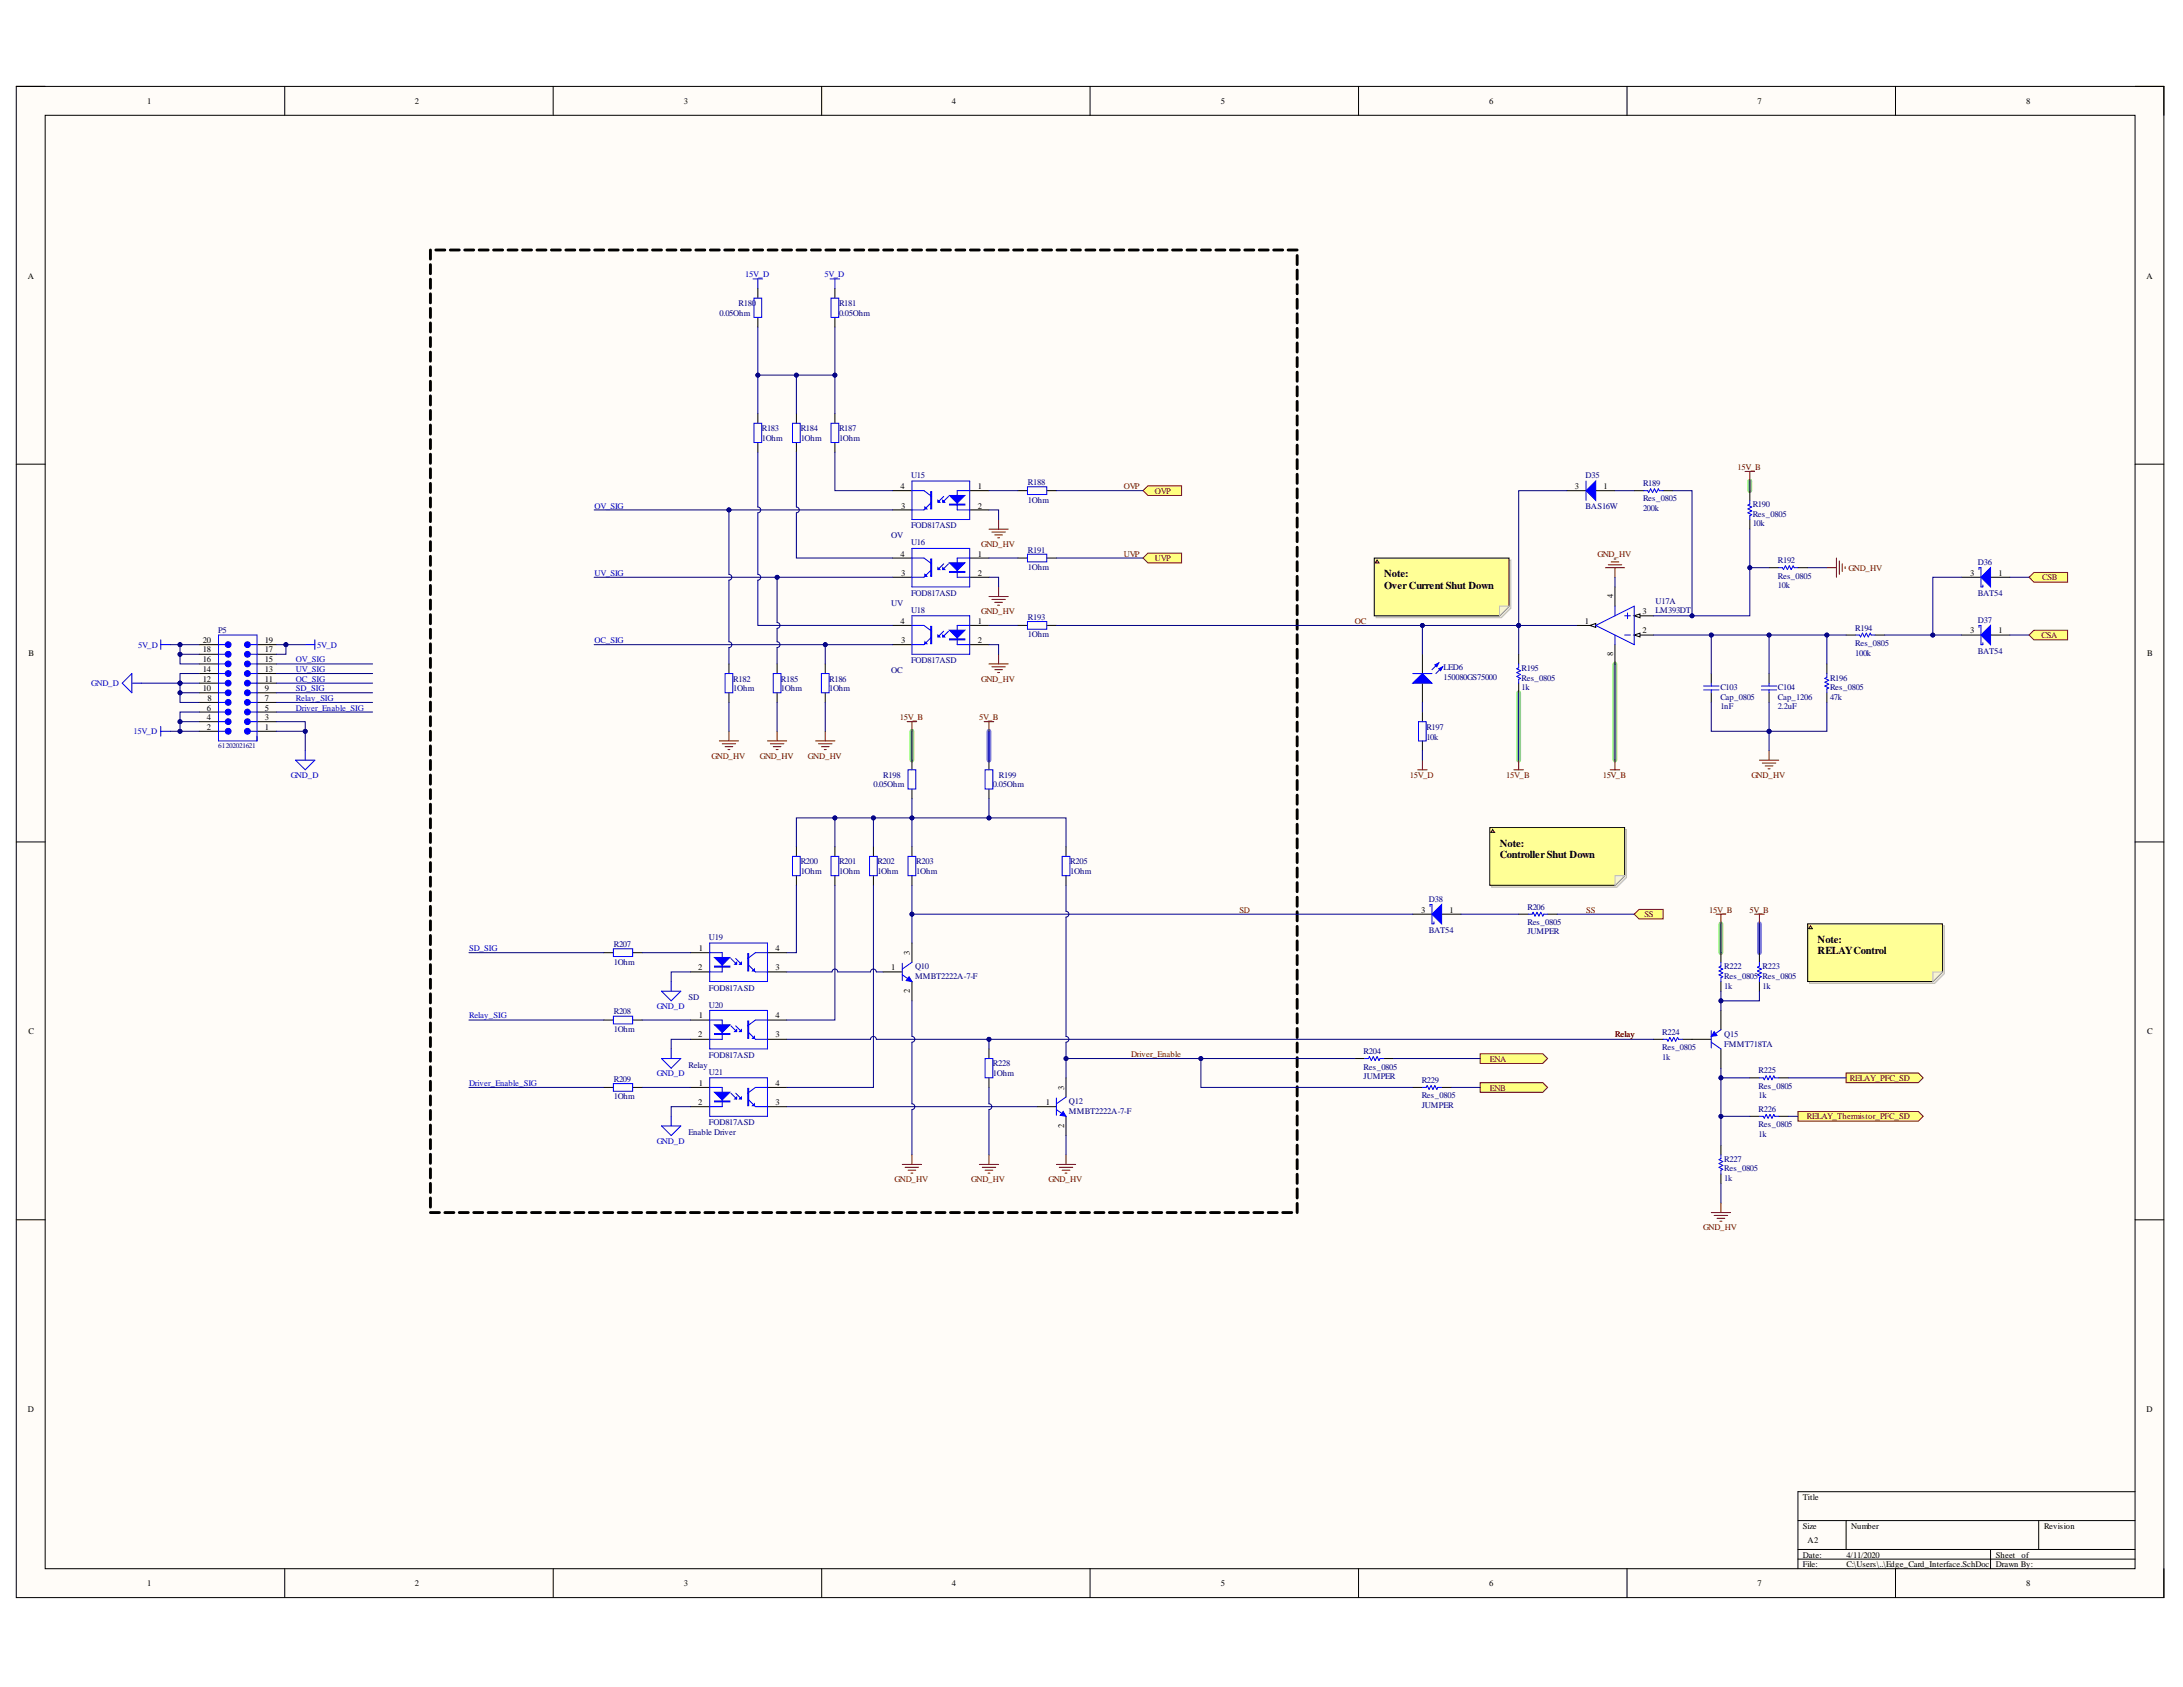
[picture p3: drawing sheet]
<svg xmlns="http://www.w3.org/2000/svg" width="279mm" height="216mm" viewBox="0 0 279 216" stroke-linecap="round" stroke-linejoin="round" font-family="sans-serif">
<defs><g id="words">
<g font-size="1.4">
<text x="177.1" y="73.9">Note:</text>
<text x="177.1" y="75.4">OverCurrent Shut Down</text>
<text x="191.9" y="108.3">Note:</text>
<text x="191.9" y="109.9">ControllerShut Down</text>
<text x="232.6" y="120.7">Note:</text>
<text x="232.6" y="122.1">RELAYControl</text>
</g>
<g font-size="1.1">
<text x="18.9" y="13.3">1</text>
<text x="53.1" y="13.3">2</text>
<text x="87.5" y="13.3">3</text>
<text x="121.8" y="13.3">4</text>
<text x="156.3" y="13.3">5</text>
<text x="190.6" y="13.3">6</text>
<text x="224.9" y="13.3">7</text>
<text x="259.3" y="13.3">8</text>
<text x="3.6" y="35.7">A</text>
<text x="274.7" y="35.7">A</text>
<text x="115.3" y="62.5">4</text>
<text x="115.3" y="65.1">3</text>
<text x="125.1" y="62.5">1</text>
<text x="125.1" y="65.1">2</text>
<text x="201.6" y="62.5">3</text>
<text x="205.2" y="62.5">1</text>
<text x="115.3" y="71.2">4</text>
<text x="125.1" y="71.2">1</text>
<text x="115.3" y="73.7">3</text>
<text x="125.1" y="73.7">2</text>
<text x="206.5" y="76.6" transform="rotate(-90 206.5 76.6)">4</text>
<text x="252.1" y="73.7">3</text>
<text x="255.8" y="73.7">1</text>
<text x="26" y="83.5">18</text>
<text x="26" y="82.3">20</text>
<text x="33.9" y="83.5">17</text>
<text x="33.9" y="82.3">19</text>
<text x="115.3" y="79.9">4</text>
<text x="115.3" y="82.3">3</text>
<text x="125.1" y="79.9">1</text>
<text x="125.1" y="82.3">2</text>
<text x="202.9" y="79.9">1</text>
<text x="210.2" y="81.1">2</text>
<text x="210.2" y="78.6">3</text>
<text x="252.1" y="81.1">3</text>
<text x="255.8" y="81.1">1</text>
<text x="3.6" y="84">B</text>
<text x="26" y="88.5">10</text>
<text x="26" y="87.2">12</text>
<text x="26" y="86">14</text>
<text x="26" y="84.8">16</text>
<text x="26.6" y="89.7">8</text>
<text x="33.9" y="89.7">7</text>
<text x="33.9" y="88.5">9</text>
<text x="33.9" y="87.2">11</text>
<text x="33.9" y="86">13</text>
<text x="33.9" y="84.8">15</text>
<text x="206.5" y="84" transform="rotate(-90 206.5 84)">8</text>
<text x="274.8" y="84">B</text>
<text x="26.5" y="92.1">4</text>
<text x="26.5" y="93.4">2</text>
<text x="26.5" y="90.9">6</text>
<text x="33.9" y="92.1">3</text>
<text x="33.9" y="93.4">1</text>
<text x="33.9" y="90.9">5</text>
<text x="181.9" y="116.8">3</text>
<text x="185.5" y="116.8">1</text>
<text x="89.4" y="124.1">2</text>
<text x="89.5" y="121.7">1</text>
<text x="99.3" y="121.7">4</text>
<text x="99.3" y="124.1">3</text>
<text x="114.1" y="124.1">1</text>
<text x="116.4" y="122.2" transform="rotate(-90 116.4 122.2)">3</text>
<text x="89.5" y="130.3">1</text>
<text x="99.3" y="130.3">4</text>
<text x="116.4" y="127.1" transform="rotate(-90 116.4 127.1)">2</text>
<text x="3.6" y="132.3">C</text>
<text x="89.4" y="132.8">2</text>
<text x="99.3" y="132.8">3</text>
<text x="274.8" y="132.3">C</text>
<text x="89.4" y="141.4">2</text>
<text x="89.5" y="138.9">1</text>
<text x="99.3" y="138.9">4</text>
<text x="99.3" y="141.4">3</text>
<text x="133.9" y="141.4">1</text>
<text x="136.2" y="139.4" transform="rotate(-90 136.2 139.4)">3</text>
<text x="136.2" y="144.3" transform="rotate(-90 136.2 144.3)">2</text>
<text x="3.6" y="180.7">D</text>
<text x="274.7" y="180.7">D</text>
<text x="230.8" y="191.9">Title</text>
<text x="230.8" y="195.6">Size</text>
<text x="231.3" y="197.5">A2</text>
<text x="236.9" y="195.6">Number</text>
<text x="261.6" y="195.6">Revision</text>
<text x="18.9" y="203">1</text>
<text x="53.1" y="203">2</text>
<text x="87.5" y="203">3</text>
<text x="121.8" y="203">4</text>
<text x="156.3" y="203">5</text>
<text x="190.6" y="203">6</text>
<text x="224.9" y="203">7</text>
<text x="230.8" y="199.4">Date:</text>
<text x="230.8" y="200.5">File:</text>
<text x="236.3" y="199.4">4/11/2020</text>
<text x="236.3" y="200.5">C:\Users\..\Edge_Card_Interface.SchDoc</text>
<text x="255.4" y="199.4">Sheet</text>
<text x="255.4" y="200.5">Drawn By:</text>
<text x="258.7" y="199.4">of</text>
<text x="259.3" y="203">8</text>
</g>
<g font-size="1.1" fill="#00f">
<text x="95.4" y="35.5">15V_D</text>
<text x="105.5" y="35.5">5V_D</text>
<text x="76.1" y="65.1">OV_SIG</text>
<text x="76.1" y="73.7">UV_SIG</text>
<text x="17.7" y="82.9">5V_D</text>
<text x="40.6" y="82.9">5V_D</text>
<text x="76.1" y="82.3">OC_SIG</text>
<text x="11.7" y="87.8">GND_D</text>
<text x="37.9" y="84.8">OV_SIG</text>
<text x="37.9" y="86">UV_SIG</text>
<text x="37.9" y="87.2">OC_SIG</text>
<text x="37.9" y="88.5">SD_SIG</text>
<text x="37.9" y="89.7">Relay_SIG</text>
<text x="17.1" y="94">15V_D</text>
<text x="37.9" y="90.9">Driver_Enable_SIG</text>
<text x="37.2" y="99.6">GND_D</text>
<text x="60" y="121.7">SD_SIG</text>
<text x="60" y="130.3">Relay_SIG</text>
<text x="84" y="129.1">GND_D</text>
<text x="84" y="137.8">GND_D</text>
<text x="60" y="138.9">Driver_Enable_SIG</text>
<text x="84" y="146.4">GND_D</text>
</g>
<g font-size="1.1" fill="#000080">
<text x="92.1" y="40.4">0.05Ohm</text>
<text x="94.5" y="39.2">R180</text>
<text x="107.4" y="39.2">R181</text>
<text x="107.4" y="40.4">0.05Ohm</text>
<text x="97.5" y="55.2">R183</text>
<text x="97.5" y="56.5">1Ohm</text>
<text x="102.5" y="55.2">R184</text>
<text x="102.5" y="56.5">1Ohm</text>
<text x="107.4" y="55.2">R187</text>
<text x="107.4" y="56.5">1Ohm</text>
<text x="116.6" y="61.2">U15</text>
<text x="131.6" y="62.1">R188</text>
<text x="131.6" y="64.3">1Ohm</text>
<text x="202.9" y="61.2">D35</text>
<text x="202.9" y="65.2">BAS16W</text>
<text x="210.3" y="65.4">200k</text>
<text x="210.3" y="62.2">R189</text>
<text x="210.3" y="64.1">Res_0805</text>
<text x="224.3" y="64.9">R190</text>
<text x="114.1" y="68.9">OV</text>
<text x="116.6" y="69.8">U16</text>
<text x="116.6" y="67.6">FOD817ASD</text>
<text x="131.6" y="70.7">R191</text>
<text x="224.3" y="67.4">10k</text>
<text x="224.3" y="66.2">Res_0805</text>
<text x="114.1" y="77.5">UV</text>
<text x="116.6" y="76.2">FOD817ASD</text>
<text x="131.6" y="72.9">1Ohm</text>
<text x="211.9" y="77.2">U17A</text>
<text x="227.5" y="75.3">10k</text>
<text x="227.5" y="72.1">R192</text>
<text x="227.5" y="74">Res_0805</text>
<text x="253.2" y="72.3">D36</text>
<text x="253.2" y="76.2">BAT54</text>
<text x="27.9" y="81">P5</text>
<text x="116.6" y="78.5">U18</text>
<text x="131.6" y="79.4">R193</text>
<text x="131.6" y="81.6">1Ohm</text>
<text x="211.9" y="78.5">LM393DT</text>
<text x="237.4" y="83.9">100k</text>
<text x="237.4" y="80.7">R194</text>
<text x="237.4" y="82.7">Res_0805</text>
<text x="253.2" y="79.7">D37</text>
<text x="253.2" y="83.7">BAT54</text>
<text x="93.9" y="87.2">R182</text>
<text x="93.9" y="88.5">1Ohm</text>
<text x="99.9" y="87.2">R185</text>
<text x="99.9" y="88.5">1Ohm</text>
<text x="106.1" y="87.2">R186</text>
<text x="106.1" y="88.5">1Ohm</text>
<text x="114.1" y="86.1">OC</text>
<text x="116.6" y="84.9">FOD817ASD</text>
<text x="184.8" y="85.8">LED6</text>
<text x="184.8" y="87">150080GS75000</text>
<text x="194.7" y="88.3">1k</text>
<text x="194.7" y="85.9">R195</text>
<text x="194.7" y="87.1">Res_0805</text>
<text x="220.2" y="88.3">C103</text>
<text x="220.2" y="89.6">Cap_0805</text>
<text x="227.5" y="88.3">C104</text>
<text x="227.5" y="89.6">Cap_1206</text>
<text x="234.2" y="89.6">47k</text>
<text x="234.2" y="87.1">R196</text>
<text x="234.2" y="88.3">Res_0805</text>
<text x="182.6" y="93.4">R197</text>
<text x="182.6" y="94.7">10k</text>
<text x="220.2" y="90.8">1nF</text>
<text x="227.5" y="90.8">2.2uF</text>
<text x="111.8" y="100.7">0.05Ohm</text>
<text x="113.1" y="99.6">R198</text>
<text x="127.1" y="100.7">0.05Ohm</text>
<text x="127.8" y="99.6">R199</text>
<text x="102.5" y="110.6">R200</text>
<text x="102.5" y="111.9">1Ohm</text>
<text x="107.4" y="110.6">R201</text>
<text x="107.4" y="111.9">1Ohm</text>
<text x="112.3" y="110.6">R202</text>
<text x="112.3" y="111.9">1Ohm</text>
<text x="117.3" y="110.6">R203</text>
<text x="117.3" y="111.9">1Ohm</text>
<text x="137" y="110.6">R205</text>
<text x="137" y="111.9">1Ohm</text>
<text x="182.9" y="115.4">D38</text>
<text x="182.9" y="119.4">BAT54</text>
<text x="195.5" y="119.6">JUMPER</text>
<text x="195.5" y="116.5">R206</text>
<text x="195.5" y="118.4">Res_0805</text>
<text x="78.6" y="121.2">R207</text>
<text x="78.6" y="123.5">1Ohm</text>
<text x="90.7" y="120.3">U19</text>
<text x="117.1" y="124.1">Q10</text>
<text x="117.1" y="125.2">MMBT2222A-7-F</text>
<text x="220.7" y="124.1">R222</text>
<text x="220.7" y="125.2">Res_0805 Res_0805</text>
<text x="225.6" y="124.1">R223</text>
<text x="78.6" y="129.8">R208</text>
<text x="88.1" y="128">SD</text>
<text x="90.7" y="126.8">FOD817ASD</text>
<text x="90.7" y="129">U20</text>
<text x="220.7" y="126.5">1k</text>
<text x="225.6" y="126.5">1k</text>
<text x="78.6" y="132.1">1Ohm</text>
<text x="88.1" y="136.7">Relay</text>
<text x="90.7" y="135.4">FOD817ASD</text>
<text x="90.7" y="137.6">U21</text>
<text x="127.1" y="136.5">R228</text>
<text x="127.1" y="137.8">1Ohm</text>
<text x="174.5" y="134.9">R204</text>
<text x="174.5" y="136.9">Res_0805</text>
<text x="212.7" y="135.6">1k</text>
<text x="212.7" y="132.4">R224</text>
<text x="212.7" y="134.4">Res_0805</text>
<text x="220.7" y="132.7">Q15</text>
<text x="220.7" y="134">FMMT718TA</text>
<text x="225.1" y="137.3">R225</text>
<text x="78.6" y="138.4">R209</text>
<text x="78.6" y="140.7">1Ohm</text>
<text x="136.8" y="141.3">Q12</text>
<text x="136.8" y="142.6">MMBT2222A-7-F</text>
<text x="174.5" y="138.1">JUMPER</text>
<text x="182" y="141.8">JUMPER</text>
<text x="182" y="138.6">R229</text>
<text x="182" y="140.5">Res_0805</text>
<text x="225.1" y="140.5">1k</text>
<text x="225.1" y="139.4">Res_0805</text>
<text x="225.1" y="142.3">R226</text>
<text x="88.1" y="145.3">Enable Driver</text>
<text x="90.7" y="144">FOD817ASD</text>
<text x="220.7" y="148.7">R227</text>
<text x="220.7" y="149.9">Res_0805</text>
<text x="225.1" y="145.5">1k</text>
<text x="225.1" y="144.3">Res_0805</text>
<text x="220.7" y="151.2">1k</text>
</g>
<g font-size="1.1" fill="#800000">
<text x="143.8" y="62.5">OVP</text>
<text x="147.8" y="63.2">OVP</text>
<text x="222.4" y="60.1">15V_B</text>
<text x="125.6" y="70">GND_HV</text>
<text x="143.8" y="71.2">UVP</text>
<text x="147.8" y="71.8">UVP</text>
<text x="204.5" y="71.2">GND_HV</text>
<text x="236.6" y="73">GND_HV</text>
<text x="261.4" y="74.3">CSB</text>
<text x="125.6" y="78.6">GND_HV</text>
<text x="173.4" y="79.9">OC</text>
<text x="261.3" y="81.6">CSA</text>
<text x="125.6" y="87.2">GND_HV</text>
<text x="115.2" y="92.1">15V_B</text>
<text x="125.3" y="92.1">5V_B</text>
<text x="91.1" y="97.1">GND_HV</text>
<text x="97.2" y="97.1">GND_HV</text>
<text x="103.4" y="97.1">GND_HV</text>
<text x="180.4" y="99.6">15V_D</text>
<text x="192.8" y="99.6">15V_B</text>
<text x="205.1" y="99.6">15V_B</text>
<text x="224.2" y="99.6">GND_HV</text>
<text x="158.6" y="116.8">SD</text>
<text x="203" y="116.8">SS</text>
<text x="210.5" y="117.4">SS</text>
<text x="218.7" y="116.8">15V_B</text>
<text x="223.9" y="116.8">5V_B</text>
<text x="144.8" y="135.3">Driver_Enable</text>
<text x="190.7" y="135.9">ENA</text>
<text x="206.7" y="132.8">Relay</text>
<text x="190.7" y="139.6">ENB</text>
<text x="231.3" y="143.2">RELAY_Thermistor_PFC_SD</text>
<text x="236.8" y="138.3">RELAY_PFC_SD</text>
<text x="114.5" y="151.3">GND_HV</text>
<text x="124.3" y="151.3">GND_HV</text>
<text x="134.2" y="151.3">GND_HV</text>
<text x="218" y="157.4">GND_HV</text>
</g>
<text font-size=".9" fill="#000080" x="27.9" y="95.8">61202021621</text>
</g></defs>
<path d="M2.1 11.1h274.9v193.4h-274.9z" fill-rule="evenodd" fill="#fffcf8"/>
<path d="M2.1 11.1h274.9v193.4h-274.9z" fill="none" stroke="#000" stroke-width=".13"/>
<path d="M5.8 14.8h267.5v186h-267.5z" fill-rule="evenodd" fill="#fffcf8"/>
<g fill="none" stroke="#000" stroke-width=".13">
<path d="M2.1 11.1h3.7M5.8 14.8h267.5v186h-267.5zM36.4 11.1v3.7M70.8 11.1v3.7M105.2 11.1v3.7M139.5 11.1v3.7M173.9 11.1v3.7M208.2 11.1v3.7M242.6 11.1v3.7M273.3 11.1h3.7v3.7M2.1 59.4h3.7M273.3 59.4h3.7"/>
<path d="M32.9 92.4h2.5M32.9 93.6h2.5M2.1 107.8h3.7M273.3 107.8h3.7M2.1 156.1h3.7M273.3 156.1h3.7M230.1 194.6h43.2M230.1 198.3h43.2M230.1 199.5h43.2M236.3 194.6v3.7M254.8 198.3v2.5M260.9 194.6v3.7"/>
<path d="M273.3 190.9h-43.2v9.9M36.4 200.8v3.7M70.8 200.8v3.7M105.2 200.8v3.7M139.5 200.8v3.7M173.9 200.8v3.7M208.2 200.8v3.7M242.6 200.8v3.7M277 200.8v3.7"/>
</g>
<path d="M116.7 93.6v3.7" fill="none" stroke="#6eff6e" stroke-width=".62"/>
<path d="M126.6 93.6v3.7" fill="none" stroke="#6e6eff" stroke-width=".62"/>
<path d="M224 61.6v1.2M194.4 88.7v8.6M206.7 85v12.3M220.3 118.2v3.7" fill="none" stroke="#6eff6e" stroke-width=".61"/>
<path d="M225.2 118.2v3.7" fill="none" stroke="#6e6eff" stroke-width=".61"/>
<path d="M32 92.4h.9" fill="none" stroke="#00f" stroke-width=".13"/>
<circle cx="31.7" cy="92.4" r=".37" fill="#00f"/>
<g fill="none" stroke="#00f" stroke-width=".13">
<path d="M28 92.4h.8M32 93.6h.9"/>
<circle cx="31.7" cy="92.4" r=".37"/>
</g>
<path d="M25.5 92.4h2.5M25.5 93.6h2.5" fill="none" stroke="#000" stroke-width=".13"/>
<circle cx="29.2" cy="92.4" r=".37" fill="#00f"/>
<g fill="none" stroke="#00f" stroke-width=".13">
<path d="M28 93.6h.8"/>
<circle cx="29.2" cy="92.4" r=".37"/>
</g>
<circle cx="29.2" cy="93.6" r=".37" fill="#00f"/>
<g fill="none" stroke="#00f" stroke-width=".13">
<path d="M32 91.1h.9"/>
<circle cx="29.2" cy="93.6" r=".37"/>
</g>
<path d="M25.5 91.1h2.5M32.9 91.1h2.5" fill="none" stroke="#000" stroke-width=".13"/>
<circle cx="31.7" cy="91.1" r=".37" fill="#00f"/>
<g fill="none" stroke="#00f" stroke-width=".13">
<path d="M28 91.1h.8"/>
<circle cx="31.7" cy="91.1" r=".37"/>
</g>
<circle cx="29.2" cy="91.1" r=".37" fill="#00f"/>
<g fill="none" stroke="#00f" stroke-width=".13">
<path d="M32 89.9h.9"/>
<circle cx="29.2" cy="91.1" r=".37"/>
</g>
<path d="M25.5 89.9h2.5M32.9 89.9h2.5" fill="none" stroke="#000" stroke-width=".13"/>
<circle cx="31.7" cy="89.9" r=".37" fill="#00f"/>
<g fill="none" stroke="#00f" stroke-width=".13">
<path d="M28 89.9h.8"/>
<circle cx="31.7" cy="89.9" r=".37"/>
</g>
<circle cx="29.2" cy="89.9" r=".37" fill="#00f"/>
<g fill="none" stroke="#00f" stroke-width=".13">
<path d="M32 88.7h.9"/>
<circle cx="29.2" cy="89.9" r=".37"/>
</g>
<path d="M25.5 88.7h2.5M32.9 88.7h2.5" fill="none" stroke="#000" stroke-width=".13"/>
<circle cx="31.7" cy="88.7" r=".37" fill="#00f"/>
<g fill="none" stroke="#00f" stroke-width=".13">
<path d="M28 88.7h.8"/>
<circle cx="31.7" cy="88.7" r=".37"/>
</g>
<circle cx="29.2" cy="88.7" r=".37" fill="#00f"/>
<g fill="none" stroke="#00f" stroke-width=".13">
<path d="M32 87.4h.9"/>
<circle cx="29.2" cy="88.7" r=".37"/>
</g>
<path d="M25.5 87.4h2.5M32.9 87.4h2.5" fill="none" stroke="#000" stroke-width=".13"/>
<circle cx="31.7" cy="87.4" r=".37" fill="#00f"/>
<g fill="none" stroke="#00f" stroke-width=".13">
<path d="M28 87.4h.8"/>
<circle cx="31.7" cy="87.4" r=".37"/>
</g>
<circle cx="29.2" cy="87.4" r=".37" fill="#00f"/>
<g fill="none" stroke="#00f" stroke-width=".13">
<path d="M32 86.2h.9"/>
<circle cx="29.2" cy="87.4" r=".37"/>
</g>
<path d="M25.5 86.2h2.5M25.5 85h2.5M32.9 86.2h2.5M32.9 85h2.5" fill="none" stroke="#000" stroke-width=".13"/>
<circle cx="31.7" cy="86.2" r=".37" fill="#00f"/>
<g fill="none" stroke="#00f" stroke-width=".13">
<path d="M28 86.2h.8"/>
<circle cx="31.7" cy="86.2" r=".37"/>
</g>
<circle cx="29.2" cy="86.2" r=".37" fill="#00f"/>
<circle cx="29.2" cy="86.2" r=".37" fill="none" stroke="#00f" stroke-width=".13"/>
<circle cx="31.7" cy="93.6" r=".37" fill="#00f"/>
<g fill="none" stroke="#00f" stroke-width=".13">
<path d="M32 85h.9"/>
<circle cx="31.7" cy="93.6" r=".37"/>
</g>
<path d="M25.5 83.7h2.5M32.9 83.7h2.5" fill="none" stroke="#000" stroke-width=".13"/>
<circle cx="31.7" cy="85" r=".37" fill="#00f"/>
<g fill="none" stroke="#00f" stroke-width=".13">
<path d="M28 85h.8"/>
<circle cx="31.7" cy="85" r=".37"/>
</g>
<circle cx="29.2" cy="85" r=".37" fill="#00f"/>
<g fill="none" stroke="#00f" stroke-width=".13">
<path d="M32 83.7h.9"/>
<circle cx="29.2" cy="85" r=".37"/>
</g>
<circle cx="31.7" cy="83.7" r=".37" fill="#00f"/>
<g fill="none" stroke="#00f" stroke-width=".13">
<path d="M28 83.7h.8"/>
<circle cx="31.7" cy="83.7" r=".37"/>
</g>
<circle cx="29.2" cy="83.7" r=".37" fill="#00f"/>
<g fill="none" stroke="#00f" stroke-width=".13">
<path d="M32 82.5h.9"/>
<circle cx="29.2" cy="83.7" r=".37"/>
</g>
<path d="M25.5 82.5h2.5M32.9 82.5h2.5" fill="none" stroke="#000" stroke-width=".13"/>
<circle cx="31.7" cy="82.5" r=".37" fill="#00f"/>
<g fill="none" stroke="#00f" stroke-width=".13">
<path d="M28 82.5h.8"/>
<circle cx="31.7" cy="82.5" r=".37"/>
</g>
<circle cx="29.2" cy="82.5" r=".37" fill="#00f"/>
<g fill="none" stroke="#00f" stroke-width=".13">
<path d="M118.3 71.4l.9 .8M119.1 73l-.8 .9M120.8 72.2l-.8 .7M121.4 72.2l-.7 .7M124.1 71.4h-1.6v2.5h1.6M28 81.3h4.9v13.5h-4.9z"/>
<circle cx="29.2" cy="82.5" r=".37"/>
</g>
<path d="M114.3 71.4h2.4M114.3 73.9h2.4M124.1 71.4h2.5M124.1 73.9h2.5" fill="none" stroke="#000" stroke-width=".13"/>
<path d="M121.5 72h2l-1 1z" fill="#00f"/>
<path d="M121.5 72h2l-1 1z" fill="none" stroke="#00f" stroke-width=".13"/>
<path d="M121.5 73.1h2v.2h-2z" fill-rule="evenodd" fill="#00f"/>
<path d="M121.5 73.1h2v.2h-2z" fill="none" stroke="#00f" stroke-width=".13"/>
<path d="M120 72.6l.3 .3h-.3z" fill="#00f"/>
<path d="M120 72.6l.3 .3h-.3z" fill="none" stroke="#00f" stroke-width=".13"/>
<path d="M120.7 72.6l.2 .3h-.2z" fill="#00f"/>
<path d="M119.1 71.5h.1v2.3h-.1zM119.2 71.5v2.3M120.7 72.6l.2 .3h-.2z" fill="none" stroke="#00f" stroke-width=".13"/>
<path d="M118.4 73.5l.2 .3h-.2z" fill="#00f"/>
<path d="M116.7 71.4h1.6M116.7 73.9h1.6M116.7 70.2h7.4v4.9h-7.4zM118.4 73.5l.2 .3h-.2zM118.3 80l.9 .8M119.1 81.6l-.8 .9M120.8 80.8l-.8 .7M121.4 80.8l-.7 .7M124.1 80h-1.6v2.5h1.6" fill="none" stroke="#00f" stroke-width=".13"/>
<path d="M114.3 80h2.4M114.3 82.5h2.4M124.1 80h2.5M124.1 82.5h2.5" fill="none" stroke="#000" stroke-width=".13"/>
<path d="M121.5 80.7h2l-1 .9z" fill="#00f"/>
<path d="M121.5 80.7h2l-1 .9z" fill="none" stroke="#00f" stroke-width=".13"/>
<path d="M121.5 81.8h2v.1h-2z" fill-rule="evenodd" fill="#00f"/>
<path d="M121.5 81.8h2v.1h-2z" fill="none" stroke="#00f" stroke-width=".13"/>
<path d="M120 81.3l.3 .2h-.3z" fill="#00f"/>
<path d="M120 81.3l.3 .2h-.3z" fill="none" stroke="#00f" stroke-width=".13"/>
<path d="M120.7 81.3l.2 .2h-.2z" fill="#00f"/>
<path d="M119.1 80.2h.1v2.2h-.1zM119.2 80.2v2.2M120.7 81.3l.2 .2h-.2z" fill="none" stroke="#00f" stroke-width=".13"/>
<path d="M118.4 82.1l.2 .3h-.2z" fill="#00f"/>
<path d="M116.7 78.8h7.4v4.9h-7.4zM116.7 80h1.6M116.7 82.5h1.6M118.4 82.1l.2 .3h-.2zM90.8 121.9h1.6v2.5h-1.6M93.5 122.7l.8 .7M94.2 122.7l.7 .7M95.8 123.5l.9 .9M96.7 121.9l-1 .8" fill="none" stroke="#00f" stroke-width=".13"/>
<path d="M88.4 121.9h2.4M88.4 124.4h2.4M98.2 121.9h2.5M98.2 124.4h2.5" fill="none" stroke="#000" stroke-width=".13"/>
<path d="M91.4 122.5h2l-1 1z" fill="#00f"/>
<path d="M91.4 122.5h2l-1 1z" fill="none" stroke="#00f" stroke-width=".13"/>
<path d="M91.4 123.6h2v.2h-2z" fill-rule="evenodd" fill="#00f"/>
<path d="M91.4 123.6h2v.2h-2z" fill="none" stroke="#00f" stroke-width=".13"/>
<path d="M94.9 123.2v.2h-.2z" fill="#00f"/>
<path d="M94.9 123.2v.2h-.2z" fill="none" stroke="#00f" stroke-width=".13"/>
<path d="M94 123.4l.3-.2v.2z" fill="#00f"/>
<path d="M94 123.4l.3-.2v.2zM95.7 122h.1v2.3h-.1zM95.8 122v2.3" fill="none" stroke="#00f" stroke-width=".13"/>
<path d="M96.3 124.3l.3-.3v.3z" fill="#00f"/>
<path d="M90.8 120.7h7.4v4.9h-7.4zM90.8 130.5h1.6v2.5h-1.6M93.5 131.3l.8 .7M94.2 131.3l.7 .7M95.8 132.1l.9 .9M96.3 124.3l.3-.3v.3zM96.7 121.9h1.5M96.7 124.4h1.5M96.7 130.5l-1 .8" fill="none" stroke="#00f" stroke-width=".13"/>
<path d="M88.4 130.5h2.4M88.4 133h2.4M98.2 130.5h2.5M98.2 133h2.5" fill="none" stroke="#000" stroke-width=".13"/>
<path d="M91.4 131.2h2l-1 .9z" fill="#00f"/>
<path d="M91.4 131.2h2l-1 .9z" fill="none" stroke="#00f" stroke-width=".13"/>
<path d="M91.4 132.3h2v.1h-2z" fill-rule="evenodd" fill="#00f"/>
<path d="M91.4 132.3h2v.1h-2z" fill="none" stroke="#00f" stroke-width=".13"/>
<path d="M94.7 132l.2-.2v.2z" fill="#00f"/>
<path d="M94.7 132l.2-.2v.2z" fill="none" stroke="#00f" stroke-width=".13"/>
<path d="M94 132l.3-.2v.2z" fill="#00f"/>
<path d="M94 132l.3-.2v.2zM95.7 130.7h.1v2.2h-.1zM95.8 130.7v2.2" fill="none" stroke="#00f" stroke-width=".13"/>
<path d="M96.3 132.9l.3-.3v.3z" fill="#00f"/>
<path d="M90.8 129.3h7.4v4.9h-7.4zM90.8 139.2h1.6v2.4h-1.6M93.5 139.9l.8 .7M94.2 139.9l.7 .7M96.3 132.9l.3-.3v.3zM96.7 130.5h1.5M96.7 133h1.5M96.7 139.2l-1 .7M95.8 140.8l.9 .8" fill="none" stroke="#00f" stroke-width=".13"/>
<path d="M88.4 139.2h2.4M98.2 139.2h2.5M88.4 141.6h2.4M98.2 141.6h2.5" fill="none" stroke="#000" stroke-width=".13"/>
<path d="M91.4 139.8h2l-1 1z" fill="#00f"/>
<path d="M91.4 139.8h2l-1 1z" fill="none" stroke="#00f" stroke-width=".13"/>
<path d="M91.4 140.9h2v.1h-2z" fill-rule="evenodd" fill="#00f"/>
<path d="M91.4 140.9h2v.1h-2z" fill="none" stroke="#00f" stroke-width=".13"/>
<path d="M94.9 140.4v.2h-.2z" fill="#00f"/>
<path d="M94.9 140.4v.2h-.2z" fill="none" stroke="#00f" stroke-width=".13"/>
<path d="M94 140.6l.3-.2v.2z" fill="#00f"/>
<path d="M95.7 139.3h.1v2.2h-.1zM95.8 139.3v2.2M94 140.6l.3-.2v.2z" fill="none" stroke="#00f" stroke-width=".13"/>
<path d="M96.3 141.5l.3-.2v.2z" fill="#00f"/>
<path d="M118.3 62.8l.9 .7M119.1 64.4l-.8 .9M120.8 63.5l-.8 .8M121.4 63.5l-.7 .8M124.1 62.8h-1.6v2.5h1.6M90.8 137.9h7.4v5h-7.4zM96.7 139.2h1.5M96.3 141.5l.3-.2v.2zM96.7 141.6h1.5" fill="none" stroke="#00f" stroke-width=".13"/>
<path d="M114.3 62.8h2.4M114.3 65.3h2.4M124.1 62.8h2.5M124.1 65.3h2.5" fill="none" stroke="#000" stroke-width=".13"/>
<path d="M121.5 63.4h2l-1 1z" fill="#00f"/>
<path d="M121.5 63.4h2l-1 1z" fill="none" stroke="#00f" stroke-width=".13"/>
<path d="M121.5 64.5h2v.1h-2z" fill-rule="evenodd" fill="#00f"/>
<path d="M121.5 64.5h2v.1h-2z" fill="none" stroke="#00f" stroke-width=".13"/>
<path d="M120 64l.3 .3h-.3z" fill="#00f"/>
<path d="M120 64l.3 .3h-.3z" fill="none" stroke="#00f" stroke-width=".13"/>
<path d="M120.7 64l.2 .3h-.2z" fill="#00f"/>
<path d="M119.1 62.9h.1v2.2h-.1zM119.2 62.9v2.2M120.7 64l.2 .3h-.2z" fill="none" stroke="#00f" stroke-width=".13"/>
<path d="M118.4 64.9l.2 .2h-.2z" fill="#00f"/>
<path d="M116.7 62.8h1.6M116.7 65.3h1.6M116.7 61.6h7.4v4.9h-7.4zM118.4 64.9l.2 .2h-.2zM115.5 124.8l1.2 .8M115.5 123.3v2.2M116.7 123.2l-1.2 .8" fill="none" stroke="#00f" stroke-width=".13"/>
<path d="M113 124.4h2.5M116.7 120.7v2.5M116.7 125.6v2.5" fill="none" stroke="#000" stroke-width=".13"/>
<path d="M116.3 125l.4 .6-.7-.1z" fill="#00f"/>
<path d="M116.3 125l.4 .6-.7-.1zM135.2 142l1.2 .9M135.2 140.5v2.2M136.4 140.4l-1.2 .9" fill="none" stroke="#00f" stroke-width=".13"/>
<path d="M136.4 137.9v2.5M132.7 141.6h2.5M136.4 142.9v2.4" fill="none" stroke="#000" stroke-width=".13"/>
<path d="M136.1 142.2l.3 .7-.7-.2z" fill="#00f"/>
<g fill="none" stroke="#00f" stroke-width=".13">
<path d="M96.4 35.7h1.2M96.5 38.2h1v2.4h-1zM97 35.7v1.2M106.2 35.7h1.3M106.4 38.2h.9v2.4h-.9zM106.9 35.7v1.2M96.5 54.2h1v2.4h-1zM101.4 54.2h1v2.4h-1zM106.4 54.2h.9v2.4h-.9zM131.5 62.3h2.5v1h-2.5zM131.5 70.9h2.5v1h-2.5zM131.5 79.5h2.5v1h-2.5z"/>
<path d="M210.4 62.8h.5l.1 .2 .3-.4 .2 .4 .2-.4 .3 .4 .2-.4 .2 .2h.5M224 64v.5l-.3 .1 .5 .3-.5 .2 .5 .3-.5 .2 .5 .3-.2 .1v.5M116.2 98.5h1v2.5h-1zM126.1 98.5h1v2.5h-1zM218 88.3h2M218 87.8h2M219 87.4v.4M219 88.3v.4M225.4 88.3h2M225.4 87.8h2M226.4 87.4v.4M226.4 88.3v.4"/>
<path d="M233.8 86.2v.5l-.2 .1 .5 .3-.5 .2 .5 .3-.5 .2 .5 .3-.3 .1v.5M237.5 81.3h.5l.1 .2 .3-.5 .2 .5 .3-.5 .2 .5 .3-.5 .1 .3h.5M101.4 109.6h1v2.5h-1zM106.4 109.6h.9v2.5h-.9zM111.3 109.6h1v2.5h-1zM116.2 109.6h1v2.5h-1zM135.9 109.6h1v2.5h-1zM78.5 121.4h2.5v1h-2.5zM78.5 130.1h2.5v.9h-2.5zM78.5 138.7h2.5v1h-2.5zM136.1 142.2l.3 .7-.7-.2z"/>
</g>
<g fill="none" stroke="#000" stroke-width=".13">
<path d="M97 36.9v1.3M106.9 36.9v1.3M97 40.6v1.3M97 52.9v1.3M97 56.6v1.3M101.9 52.9v1.3M101.9 56.6v1.3M106.9 40.6v1.3M106.9 52.9v1.3M106.9 56.6v1.3M130.3 62.8h1.2M130.3 71.4h1.2"/>
<path d="M134 62.8h1.2M134 71.4h1.2M200.5 62.8h2.5M204.2 62.8h2.5M209.2 62.8h1.2M212.9 62.8h1.2M224 62.8v1.2M224 66.5v1.2M116.7 97.3v1.2M126.6 97.3v1.2M130.3 80h1.2M134 80h1.2"/>
<path d="M219 86.2v1.2M219 88.7v1.2M226.4 86.2v1.2M226.4 88.7v1.2M233.8 85v1.2M233.8 88.7v1.2M236.3 81.3h1.2M240 81.3h1.2M101.9 108.4v1.2M101.9 112.1v1.2M106.9 108.4v1.2M106.9 112.1v1.2"/>
<path d="M111.8 108.4v1.2M111.8 112.1v1.2M116.7 101v1.2M116.7 108.4v1.2M116.7 112.1v1.2M126.6 101v1.2M136.4 108.4v1.2M136.4 112.1v1.2M77.3 121.9h1.2M77.3 130.5h1.2M77.3 139.2h1.2M81 121.9h1.2"/>
<path d="M81 130.5h1.2M81 139.2h1.2"/>
</g>
<g fill="none" stroke="#800000" stroke-width=".13">
<path d="M126.6 67.7h2.4M126.6 76.3h2.4M126.9 68.1h1.8M126.9 76.7h1.8M127.3 68.5h1M127.3 77.1h1M127.7 68.8h.2M127.7 77.5h.2M127.8 66.5v1.2M127.8 75.1v1.2M116.1 92.4h1.2M116.7 92.4v1.2"/>
<path d="M126 92.4h1.2M126.6 92.4v1.2M126.6 85h2.4M126.9 85.3h1.8M127.3 85.7h1M127.7 86.1h.2M127.8 83.7v1.3M225.2 97.3h2.5M225.6 97.7h1.7M225.9 98h1M226.3 98.4h.2M226.4 96.1v1.2"/>
<path d="M115.5 149h2.5M115.9 149.4h1.7M116.2 149.8h1M116.6 150.1h.2M116.7 147.8v1.2M125.3 149h2.5M125.7 149.4h1.7M126.1 149.8h1M126.5 150.1h.2M126.6 147.8v1.2M135.2 149h2.5M135.6 149.4h1.7"/>
<path d="M135.9 149.8h1M136.3 150.1h.3M136.4 147.8v1.2"/>
</g>
<g fill="none" stroke="#000" stroke-width=".37">
<path d="M55.1 32v1.2M55.1 33.9v1.1M55.1 35.7v1.2M55.1 37.6v1.2M55.1 39.5v1.1M55.8 32h1.1M57.6 32h1.2M59.5 32h1.1M61.3 32h1.2M63.2 32h1.1M65 32h1.2M66.9 32h1.1"/>
<path d="M68.7 32h1.2M70.6 32h1.1M72.4 32h1.2M74.3 32h1.1M76.1 32h1.2M78 32h1.1M79.8 32h1.2M81.7 32h1.1M83.5 32h1.2M85.4 32h1.1M87.2 32h1.2M89.1 32h1.1"/>
<path d="M90.9 32h1.2M92.8 32h1.1M94.6 32h1.2M96.5 32h1.1M98.3 32h1.2M100.2 32h1.1M102 32h1.2M103.9 32h1.1M105.7 32h1.2M107.6 32h1.1M109.4 32h1.2M111.2 32h1.2"/>
<path d="M113.1 32h1.2M114.9 32h1.2M116.8 32h1.2M118.6 32h1.2M120.5 32h1.1M122.3 32h1.2M124.2 32h1.1M126 32h1.2M127.9 32h1.1M129.7 32h1.2M131.6 32h1.1M133.4 32h1.2"/>
<path d="M135.3 32h1.1M137.1 32h1.2M139 32h1.1M140.8 32h1.2M142.7 32h1.1M144.5 32h1.2M146.4 32h1.1M148.2 32h1.2M150.1 32h1.1M151.9 32h1.2M153.8 32h1.1M155.6 32h1.2"/>
<path d="M157.5 32h1.1M159.3 32h1.2M161.2 32h1.1M163 32h1.2M164.9 32h1.1M166 32.7v1.2M166 34.6v1.1M166 36.4v1.2M166 38.3v1.2M55.1 41.3v1.2M55.1 43.2v1.2M55.1 45.1v1.1"/>
<path d="M55.1 46.9v1.2M55.1 48.8v1.2M55.1 50.7v1.1M55.1 52.5v1.2M55.1 54.4v1.2M55.1 56.3v1.1M55.1 58.1v1.2M55.1 60v1.2M166 40.2v1.1M166 42v1.2M166 43.9v1.2M166 45.8v1.1"/>
<path d="M166 47.6v1.2M166 49.5v1.2M166 51.4v1.1M166 53.2v1.2M166 55.1v1.2M166 57v1.1M166 58.8v1.2M55.1 61.9v1.1M55.1 63.7v1.2M55.1 65.6v1.2M55.1 67.5v1.1M55.1 69.3v1.2"/>
<path d="M55.1 71.2v1.2M55.1 73.1v1.1M55.1 74.9v1.2M55.1 76.8v1.2M55.1 78.7v1.1M166 60.7v1.2M166 62.6v1.1M166 64.4v1.2M166 66.3v1.2M166 68.2v1.1M166 70v1.2M166 71.9v1.2"/>
<path d="M166 73.8v1.1M166 75.6v1.2M166 77.5v1.2M166 79.4v1.1M55.1 80.5v1.2M55.1 82.4v1.2M55.1 84.3v1.1M55.1 86.1v1.2M55.1 88v1.2M55.1 89.9v1.1M55.1 91.7v1.2M55.1 93.6v1.2"/>
<path d="M55.1 95.5v1.1M55.1 97.3v1.2M55.1 99.2v1.2M166 81.2v1.2M166 83.1v1.2M166 85v1.1M166 86.8v1.2M166 88.7v1.2M166 90.6v1.1M166 92.4v1.2M166 94.3v1.2M166 96.2v1.1"/>
<path d="M166 98v1.2M166 99.9v1.2M55.1 101.1v1.1M55.1 102.9v1.2M55.1 104.8v1.2M55.1 106.7v1.1M55.1 108.5v1.2M55.1 110.4v1.2M55.1 112.3v1.1M55.1 114.1v1.2M55.1 116v1.2M55.1 117.9v1.1"/>
<path d="M55.1 119.7v1.2M166 101.8v1.1M166 103.6v1.2M166 105.5v1.2M166 107.4v1.1M166 109.2v1.2M166 111.1v1.2M166 113v1.1M166 114.8v1.2M166 116.7v1.2M166 118.6v1.1M55.1 121.6v1.2"/>
<path d="M55.1 123.5v1.1M55.1 125.3v1.2M55.1 127.2v1.2M55.1 129.1v1.1M55.1 130.9v1.2M55.1 132.8v1.2M55.1 134.7v1.1M55.1 136.5v1.2M55.1 138.4v1.1M166 120.4v1.2M166 122.3v1.2M166 124.2v1.1"/>
<path d="M166 126v1.2M166 127.9v1.2M166 129.8v1.1M166 131.6v1.2M166 133.5v1.2M166 135.3v1.2M166 137.2v1.2M166 139.1v1.2M55.1 140.3v1.1M55.1 142.1v1.2M55.1 144v1.2M55.1 145.8v1.2"/>
<path d="M55.1 147.7v1.2M55.1 149.6v1.2M55.1 151.4v1.2M55.1 153.3v1.2M55.1 155.2h1.1M56.9 155.2h1.2M58.8 155.2h1.1M60.6 155.2h1.2M62.5 155.2h1.1M64.3 155.2h1.2M66.2 155.2h1.1M68 155.2h1.2"/>
<path d="M69.9 155.2h1.1M71.7 155.2h1.2M73.6 155.2h1.1M75.4 155.2h1.2M77.3 155.2h1.1M79.1 155.2h1.2M81 155.2h1.1M82.8 155.2h1.2M84.7 155.2h1.1M86.5 155.2h1.2M88.4 155.2h1.1M90.2 155.2h1.2"/>
<path d="M92.1 155.2h1.1M93.9 155.2h1.2M95.8 155.2h1.1M97.6 155.2h1.2M99.5 155.2h1.1M101.3 155.2h1.2M103.2 155.2h1.1M105 155.2h1.2M106.9 155.2h1.1M108.7 155.2h1.2M110.6 155.2h1.1M112.4 155.2h1.2"/>
<path d="M114.3 155.2h1.1M116.1 155.2h1.2M118 155.2h1.1M119.8 155.2h1.2M121.6 155.2h1.2M123.5 155.2h1.2M125.3 155.2h1.2M127.2 155.2h1.2M129 155.2h1.2M130.9 155.2h1.1M132.7 155.2h1.2M134.6 155.2h1.1"/>
<path d="M136.4 155.2h1.2M138.3 155.2h1.1M140.1 155.2h1.2M142 155.2h1.1M143.8 155.2h1.2M145.7 155.2h1.1M147.5 155.2h1.2M149.4 155.2h1.1M151.2 155.2h1.2M153.1 155.2h1.1M154.9 155.2h1.2M156.8 155.2h1.1"/>
<path d="M158.6 155.2h1.2M160.5 155.2h1.1M162.3 155.2h1.2M164.2 155.2h1.1M166 141v1.1M166 142.8v1.2M166 144.7v1.1M166 146.6v1.1M166 148.4v1.2M166 150.3v1.1M166 152.2v1.1M166 154v1.2"/>
</g>
<path d="M203 62.8l1.2-1.2v2.4z" fill="#00f"/>
<path d="M203 62.8l1.2-1.2v2.4zM203 61.6v2.4M194.4 85v.5l-.3 .1 .5 .2-.5 .3 .5 .2-.5 .3 .5 .2-.2 .1v.5" fill="none" stroke="#00f" stroke-width=".13"/>
<path d="M205.5 72.7h2.4M205.8 72.3h1.8M206.2 71.9h1M206.6 71.5h.2M206.7 72.7v1.2M193.8 98.5h1.2M194.4 97.3v1.2" fill="none" stroke="#800000" stroke-width=".13"/>
<path d="M182 83.7v2.5M182 87.4v2.5M194.4 83.7v1.3M194.4 87.4v1.3" fill="none" stroke="#000" stroke-width=".13"/>
<path d="M180.8 87.4l1.2-1.2 1.3 1.2z" fill="#00f"/>
<path d="M180.8 87.4l1.2-1.2 1.3 1.2zM184.1 84.8l-.8 .9" fill="none" stroke="#00f" stroke-width=".13"/>
<path d="M183.6 85.1l.5-.3-.2 .5z" fill="#00f"/>
<path d="M180.8 86.2h2.5M183.6 85.1l.5-.3-.2 .5zM184.6 85.3l-.8 .9" fill="none" stroke="#00f" stroke-width=".13"/>
<path d="M184.1 85.6l.5-.3-.2 .5z" fill="#00f"/>
<path d="M181.6 92.4h.9v2.4h-.9zM184.1 85.6l.5-.3-.2 .5z" fill="none" stroke="#00f" stroke-width=".13"/>
<path d="M182 91.1v1.3M182 94.8v1.3M201.8 80h2.4" fill="none" stroke="#000" stroke-width=".13"/>
<path d="M203.5 80l.7-.2v.5z" fill="#f8fcff"/>
<path d="M203.5 80l.7-.2v.5zM209.2 81.3h2.4" fill="none" stroke="#000" stroke-width=".13"/>
<path d="M209.2 81.3l.7-.3v.5z" fill="#f8fcff"/>
<path d="M209.2 78.8h2.4M209.2 81.3l.7-.3v.5z" fill="none" stroke="#000" stroke-width=".13"/>
<path d="M209.2 78.8l.7-.2v.5z" fill="#f8fcff"/>
<path d="M206.7 75.1v2.5M209.2 78.8l.7-.2v.5zM226.4 72.7h1.3M230.1 72.7h1.3M206.7 82.5v2.5" fill="none" stroke="#000" stroke-width=".13"/>
<g fill="none" stroke="#00f" stroke-width=".13">
<path d="M206.7 77.6v1.2M207.9 78.8h.8M208.3 78.4v.8M227.7 72.7h.4l.2 .2 .2-.5 .3 .5 .2-.5 .3 .5 .2-.5 .1 .3h.5M204.2 80l5-2.4v4.9zM206.7 81.3v1.2M207.9 81.3h.8M84.7 126.9h2.4l-1.2 1.2zM84.7 135.5h2.4l-1.2 1.2zM85.9 125.6v1.3M85.9 134.2v1.3M84.7 144.1h2.4l-1.2 1.2z"/>
<path d="M85.9 142.9v1.2"/>
</g>
<path d="M223.3 60.3h1.3M224 60.3v1.3M233.8 72.7h1.2M235 71.4v2.5M235.4 71.8v1.7M235.8 72.2v.9M236.2 72.5v.3M181.4 98.5h1.3M182 97.3v1.2M206.1 98.5h1.2M206.7 97.3v1.2" fill="none" stroke="#800000" stroke-width=".13"/>
<path d="M146.3 71.4l.6-.6h4.3v1.2h-4.3z" fill-rule="evenodd" fill="#ffff80"/>
<path d="M146.3 71.4l.6-.6h4.3v1.2h-4.3z" fill="none" stroke="#800000" stroke-width=".13"/>
<path d="M146.3 62.8l.6-.6h4.3v1.2h-4.3z" fill-rule="evenodd" fill="#ffff80"/>
<path d="M146.3 62.8l.6-.6h4.3v1.2h-4.3z" fill="none" stroke="#800000" stroke-width=".13"/>
<path d="M251.1 81.3h2.4M254.8 81.3h2.4" fill="none" stroke="#000" stroke-width=".13"/>
<path d="M253.5 81.3l1.3-1.3v2.5z" fill="#00f"/>
<path d="M253.3 80.3v-.3h.2v2.5h.3v-.2M253.5 81.3l1.3-1.3v2.5z" fill="none" stroke="#00f" stroke-width=".13"/>
<path d="M251.1 73.9h2.4M254.8 73.9h2.4" fill="none" stroke="#000" stroke-width=".13"/>
<path d="M253.5 73.9l1.3-1.2v2.4z" fill="#00f"/>
<path d="M253.3 72.9v-.2h.2v2.4h.3v-.2M253.5 73.9l1.3-1.2v2.4z" fill="none" stroke="#00f" stroke-width=".13"/>
<path d="M259.7 81.3l.6-.6h4.3v1.2h-4.3z" fill-rule="evenodd" fill="#ffff80"/>
<path d="M259.7 81.3l.6-.6h4.3v1.2h-4.3z" fill="none" stroke="#800000" stroke-width=".13"/>
<path d="M259.7 73.9l.6-.6h4.3v1.2h-4.3z" fill-rule="evenodd" fill="#ffff80"/>
<path d="M259.7 73.9l.6-.6h4.3v1.2h-4.3z" fill="none" stroke="#800000" stroke-width=".13"/>
<path d="M194.4 117h1.2M198.1 117h1.2" fill="none" stroke="#000" stroke-width=".13"/>
<path d="M195.6 117h.5l.1-.2 .3 .4 .2-.4 .3 .4 .2-.4 .3 .4 .1-.2h.5" fill="none" stroke="#00f" stroke-width=".13"/>
<path d="M209.2 117l.6-.6h3.1v1.2h-3.1z" fill-rule="evenodd" fill="#ffff80"/>
<path d="M209.2 117l.6-.6h3.1v1.2h-3.1z" fill="none" stroke="#800000" stroke-width=".13"/>
<path d="M180.8 117h2.5M184.5 117h2.5" fill="none" stroke="#000" stroke-width=".13"/>
<path d="M183.3 117l1.2-1.2v2.4z" fill="#00f"/>
<path d="M183 116v-.2h.3v2.4h.2v-.2M183.3 117l1.2-1.2v2.4z" fill="none" stroke="#00f" stroke-width=".13"/>
<path d="M236.3 137.3h9.2l.6 .6-.6 .7h-9.2z" fill-rule="evenodd" fill="#ffff80"/>
<path d="M236.3 137.3h9.2l.6 .6-.6 .7h-9.2z" fill="none" stroke="#800000" stroke-width=".13"/>
<path d="M230.1 142.3h15.4l.6 .6-.6 .6h-15.4z" fill-rule="evenodd" fill="#ffff80"/>
<path d="M219 155.2h2.5M219.4 155.6h1.7M219.8 155.9h1M220.1 156.3h.3M220.3 154v1.2M230.1 142.3h15.4l.6 .6-.6 .6h-15.4z" fill="none" stroke="#800000" stroke-width=".13"/>
<path d="M37.8 97.3h2.5l-1.2 1.2zM39.1 96.1v1.2M219 131.9v2.2M219 133.4l1.3 .8M220.3 131.8l-.9 .6" fill="none" stroke="#00f" stroke-width=".13"/>
<path d="M216.6 133h2.4M220.3 129.3v2.5M220.3 134.2v2.5" fill="none" stroke="#000" stroke-width=".13"/>
<path d="M219.4 132l.4 .5-.8 .1z" fill="#00f"/>
<g fill="none" stroke="#00f" stroke-width=".13">
<path d="M15.6 87.4l1.3-1.2v2.5zM16.9 87.4h1.2M20.6 81.9v1.2M20.6 93v1.2M20.6 93.6h1.2M20.6 82.5h1.2M39.1 82.5h1.2M40.3 81.9v1.2M92.8 86.2h1v2.5h-1zM99 86.2h1v2.5h-1zM105.1 86.2h1v2.5h-1zM126.1 135.5h1v2.4h-1z"/>
<path d="M212.9 133h.5l.1 .3 .2-.5 .3 .5 .2-.5 .3 .5 .2-.5 .1 .2h.5M219.4 132l.4 .5-.8 .1zM220.3 123.2v.5l-.3 .1 .5 .2-.5 .3 .5 .2-.5 .3 .5 .2-.2 .1v.5M225.2 137.9h.5l.1 .3 .3-.5 .2 .5 .2-.5 .3 .5 .2-.5 .2 .2h.5M225.2 123.2v.5l-.3 .1 .5 .2-.5 .3 .5 .2-.5 .3 .5 .2-.2 .1v.5M220.3 147.8v.5l-.3 .1 .5 .3-.5 .2 .5 .3-.5 .2 .5 .2-.2 .2v.5M225.2 142.9h.5l.1 .2 .3-.5 .2 .5 .2-.5 .3 .5 .2-.5 .2 .3h.5"/>
</g>
<g fill="none" stroke="#800000" stroke-width=".13">
<path d="M92.1 94.8h2.4M92.4 95.2h1.8M92.8 95.6h1M93.2 95.9h.2M93.3 93.6v1.2M98.2 94.8h2.5M98.6 95.2h1.7M99 95.6h1M99.3 95.9h.3M99.5 93.6v1.2M104.4 94.8h2.5M104.8 95.2h1.7"/>
<path d="M105.1 95.6h1M105.5 95.9h.2M105.6 93.6v1.2M219.6 117h1.3M220.3 117v1.2M224.6 117h1.2M225.2 117v1.2"/>
</g>
<g fill="none" stroke="#000" stroke-width=".13">
<path d="M93.3 85v1.2M93.3 88.7v1.2M99.5 85v1.2M99.5 88.7v1.2M105.6 85v1.2M105.6 88.7v1.2M126.6 134.2v1.3M126.6 137.9v1.3M211.6 133h1.3M215.3 133h1.3M220.3 121.9v1.3M220.3 125.6v1.3"/>
<path d="M224 137.9h1.2M225.2 121.9v1.3M225.2 125.6v1.3M227.7 137.9h1.2M220.3 146.6v1.2M220.3 150.3v1.2M224 142.9h1.2M227.7 142.9h1.2"/>
</g>
<path d="M189.4 138.6h8.1l.6 .6-.6 .6h-8.1z" fill-rule="evenodd" fill="#ffff80"/>
<path d="M189.4 138.6h8.1l.6 .6-.6 .6h-8.1z" fill="none" stroke="#800000" stroke-width=".13"/>
<path d="M189.4 134.9h8.1l.6 .6-.6 .6h-8.1z" fill-rule="evenodd" fill="#ffff80"/>
<path d="M189.4 134.9h8.1l.6 .6-.6 .6h-8.1z" fill="none" stroke="#800000" stroke-width=".13"/>
<path d="M173.4 135.5h1.3M177.1 135.5h1.3M180.8 139.2h1.2M184.5 139.2h1.2" fill="none" stroke="#000" stroke-width=".13"/>
<path d="M174.7 135.5h.4l.2-.3 .2 .5 .3-.5 .2 .5 .3-.5 .2 .5 .1-.2h.5M182 139.2h.5l.2-.3 .2 .5 .3-.5 .2 .5 .2-.5 .3 .5 .1-.2h.5" fill="none" stroke="#00f" stroke-width=".13"/>
<path d="M226.4 89.9v3.7" fill="none" stroke="#000080" stroke-width=".13"/>
<circle cx="226.4" cy="93.6" r=".25" fill="#000080"/>
<g fill="none" stroke="#000080" stroke-width=".13">
<path d="M18.1 87.4h4.9"/>
<circle cx="226.4" cy="93.6" r=".25"/>
</g>
<circle cx="23" cy="87.4" r=".25" fill="#000080"/>
<g fill="none" stroke="#000080" stroke-width=".13">
<path d="M21.8 93.6h3.7"/>
<circle cx="23" cy="87.4" r=".25"/>
</g>
<circle cx="23" cy="93.6" r=".25" fill="#000080"/>
<g fill="none" stroke="#000080" stroke-width=".13">
<path d="M21.8 82.5h3.7"/>
<circle cx="23" cy="93.6" r=".25"/>
</g>
<circle cx="23" cy="82.5" r=".25" fill="#000080"/>
<g fill="none" stroke="#000080" stroke-width=".13">
<path d="M25.5 92.4h-2.5v1.2"/>
<circle cx="23" cy="82.5" r=".25"/>
</g>
<circle cx="23" cy="92.4" r=".25" fill="#000080"/>
<circle cx="23" cy="92.4" r=".25" fill="none" stroke="#000080" stroke-width=".13"/>
<circle cx="23" cy="93.6" r=".25" fill="#000080"/>
<g fill="none" stroke="#000080" stroke-width=".13">
<path d="M25.5 91.1h-2.5v1.3"/>
<circle cx="23" cy="93.6" r=".25"/>
</g>
<circle cx="23" cy="92.4" r=".25" fill="#000080"/>
<g fill="none" stroke="#000080" stroke-width=".13">
<path d="M25.5 86.2h-2.5v3.7h2.5"/>
<circle cx="23" cy="92.4" r=".25"/>
</g>
<circle cx="23" cy="87.4" r=".25" fill="#000080"/>
<circle cx="23" cy="87.4" r=".25" fill="none" stroke="#000080" stroke-width=".13"/>
<circle cx="23" cy="88.7" r=".25" fill="#000080"/>
<g fill="none" stroke="#000080" stroke-width=".13">
<path d="M23 88.7h2.5"/>
<circle cx="23" cy="88.7" r=".25"/>
</g>
<circle cx="23" cy="88.7" r=".25" fill="#000080"/>
<g fill="none" stroke="#000080" stroke-width=".13">
<path d="M23 87.4h2.5"/>
<circle cx="23" cy="88.7" r=".25"/>
</g>
<circle cx="23" cy="87.4" r=".25" fill="#000080"/>
<g fill="none" stroke="#000080" stroke-width=".13">
<path d="M23 82.5v2.5h2.5"/>
<circle cx="23" cy="87.4" r=".25"/>
</g>
<circle cx="23" cy="82.5" r=".25" fill="#000080"/>
<circle cx="23" cy="82.5" r=".25" fill="none" stroke="#000080" stroke-width=".13"/>
<circle cx="23" cy="83.7" r=".25" fill="#000080"/>
<g fill="none" stroke="#000080" stroke-width=".13">
<path d="M23 83.7h2.5"/>
<circle cx="23" cy="83.7" r=".25"/>
</g>
<circle cx="23" cy="83.7" r=".25" fill="#000080"/>
<g fill="none" stroke="#000080" stroke-width=".13">
<path d="M35.4 93.6h3.7"/>
<circle cx="23" cy="83.7" r=".25"/>
</g>
<circle cx="39.1" cy="93.6" r=".25" fill="#000080"/>
<g fill="none" stroke="#000080" stroke-width=".13">
<path d="M35.4 92.4h3.7v3.7"/>
<circle cx="39.1" cy="93.6" r=".25"/>
</g>
<circle cx="39.1" cy="93.6" r=".25" fill="#000080"/>
<g fill="none" stroke="#000080" stroke-width=".13">
<path d="M35.4 91.1h12.3M35.4 89.9h12.3M35.4 88.7h12.3M35.4 87.4h12.3M35.4 86.2h12.3M35.4 85h12.3M36.6 82.5v1.2h-1.2"/>
<circle cx="39.1" cy="93.6" r=".25"/>
</g>
<circle cx="36.6" cy="82.5" r=".25" fill="#000080"/>
<g fill="none" stroke="#000080" stroke-width=".13">
<path d="M35.4 82.5h3.7"/>
<circle cx="36.6" cy="82.5" r=".25"/>
</g>
<circle cx="36.6" cy="82.5" r=".25" fill="#000080"/>
<g fill="none" stroke="#000080" stroke-width=".13">
<path d="M76 82.5h29.6M60 139.2h17.3M60 130.5h17.3M60 121.9h17.3"/>
<circle cx="36.6" cy="82.5" r=".25"/>
</g>
<circle cx="105.6" cy="82.5" r=".25" fill="#000080"/>
<g fill="none" stroke="#000080" stroke-width=".13">
<path d="M76 73.9h23.5"/>
<circle cx="105.6" cy="82.5" r=".25"/>
</g>
<circle cx="99.5" cy="73.9" r=".25" fill="#000080"/>
<g fill="none" stroke="#000080" stroke-width=".13">
<path d="M76 65.3h17.3"/>
<circle cx="99.5" cy="73.9" r=".25"/>
</g>
<circle cx="93.3" cy="65.3" r=".25" fill="#000080"/>
<g fill="none" stroke="#000080" stroke-width=".13">
<path d="M114.3 65.3h-21v8.2a.37 .37 0 0 1 .4 .4 .37 .37 0 0 1-.4 .3v7.9a.37 .37 0 0 1 .4 .4 .37 .37 0 0 1-.4 .4v2.1M82.2 139.2h6.2M82.2 130.5h6.2M82.2 121.9h6.2M88.4 133h-2.5v1.2M88.4 124.4h-2.5v1.2M88.4 141.6h-2.5v1.3"/>
<circle cx="93.3" cy="65.3" r=".25"/>
</g>
<circle cx="93.3" cy="65.3" r=".25" fill="#000080"/>
<g fill="none" stroke="#000080" stroke-width=".13">
<path d="M97 57.9v7a.37 .37 0 0 1 .4 .4 .37 .37 0 0 1-.4 .3v7.9a.37 .37 0 0 1 .4 .4 .37 .37 0 0 1-.4 .3v5.8h17.3M106.9 41.9v6.1h-9.9v4.9"/>
<circle cx="93.3" cy="65.3" r=".25"/>
</g>
<circle cx="97" cy="48" r=".25" fill="#000080"/>
<circle cx="97" cy="48" r=".25" fill="none" stroke="#000080" stroke-width=".13"/>
<circle cx="101.9" cy="48" r=".25" fill="#000080"/>
<circle cx="101.9" cy="48" r=".25" fill="none" stroke="#000080" stroke-width=".13"/>
<circle cx="106.9" cy="48" r=".25" fill="#000080"/>
<g fill="none" stroke="#000080" stroke-width=".13">
<path d="M114.3 73.9h-14.8v5.8a.37 .37 0 0 1 .3 .3 .37 .37 0 0 1-.3 .4v1.7a.37 .37 0 0 1 .3 .4 .37 .37 0 0 1-.3 .4v2.1"/>
<circle cx="106.9" cy="48" r=".25"/>
</g>
<circle cx="99.5" cy="73.9" r=".25" fill="#000080"/>
<g fill="none" stroke="#000080" stroke-width=".13">
<path d="M111.8 113.3v25.9h-11.1M100.7 133h10.7a.37 .37 0 0 1 .4-.4 .37 .37 0 0 1 .4 .4h99.4M100.7 141.6h32"/>
<circle cx="99.5" cy="73.9" r=".25"/>
</g>
<circle cx="126.6" cy="133" r=".25" fill="#000080"/>
<g fill="none" stroke="#000080" stroke-width=".13">
<path d="M101.9 113.3v8.6h-1.2M106.9 113.3v17.2h-6.2M116.7 102.2v2.5h-14.8v3.7M100.7 124.4h5.8a.37 .37 0 0 1 .4-.4 .37 .37 0 0 1 .3 .4h4.2a.37 .37 0 0 1 .4-.4 .37 .37 0 0 1 .4 .4h.8"/>
<circle cx="126.6" cy="133" r=".25"/>
</g>
<circle cx="116.7" cy="104.7" r=".25" fill="#000080"/>
<circle cx="116.7" cy="104.7" r=".25" fill="none" stroke="#000080" stroke-width=".13"/>
<circle cx="111.8" cy="104.7" r=".25" fill="#000080"/>
<circle cx="111.8" cy="104.7" r=".25" fill="none" stroke="#000080" stroke-width=".13"/>
<circle cx="106.9" cy="104.7" r=".25" fill="#000080"/>
<g fill="none" stroke="#000080" stroke-width=".13">
<path d="M101.9 57.9v7a.37 .37 0 0 1 .4 .4 .37 .37 0 0 1-.4 .3v5.8h12.4M114.3 82.5h-8.7v2.5"/>
<circle cx="106.9" cy="104.7" r=".25"/>
</g>
<circle cx="105.6" cy="82.5" r=".25" fill="#000080"/>
<g fill="none" stroke="#000080" stroke-width=".13">
<path d="M106.9 57.9v4.9h7.4M116.7 117h64.1"/>
<circle cx="105.6" cy="82.5" r=".25"/>
</g>
<circle cx="116.7" cy="117" r=".25" fill="#000080"/>
<g fill="none" stroke="#000080" stroke-width=".13">
<path d="M116.7 108.4v-3.7h19.7v3.7"/>
<circle cx="116.7" cy="117" r=".25"/>
</g>
<circle cx="116.7" cy="104.7" r=".25" fill="#000080"/>
<circle cx="116.7" cy="104.7" r=".25" fill="none" stroke="#000080" stroke-width=".13"/>
<circle cx="126.6" cy="104.7" r=".25" fill="#000080"/>
<g fill="none" stroke="#000080" stroke-width=".13">
<path d="M126.6 73.9h1.2v1.2M126.6 65.3h1.2v1.2M126.6 71.4h3.7M126.6 62.8h3.7M126.6 82.5h1.2v1.2M126.6 80h3.7M135.2 80h59.2"/>
<circle cx="126.6" cy="104.7" r=".25"/>
</g>
<circle cx="182" cy="80" r=".25" fill="#000080"/>
<circle cx="182" cy="80" r=".25" fill="none" stroke="#000080" stroke-width=".13"/>
<circle cx="194.4" cy="80" r=".25" fill="#000080"/>
<g fill="none" stroke="#000080" stroke-width=".13">
<path d="M135.2 71.4h11.1M135.2 62.8h11.1M173.4 135.5h-37v2.4"/>
<circle cx="194.4" cy="80" r=".25"/>
</g>
<circle cx="153.7" cy="135.5" r=".25" fill="#000080"/>
<circle cx="153.7" cy="135.5" r=".25" fill="none" stroke="#000080" stroke-width=".13"/>
<circle cx="136.4" cy="135.5" r=".25" fill="#000080"/>
<g fill="none" stroke="#000080" stroke-width=".13">
<path d="M153.7 135.5v3.7h27.1"/>
<circle cx="136.4" cy="135.5" r=".25"/>
</g>
<circle cx="153.7" cy="135.5" r=".25" fill="#000080"/>
<g fill="none" stroke="#000080" stroke-width=".13">
<path d="M200.5 62.8h-6.1v17.2h7.4M187 117h7.4M178.4 135.5h11M185.7 139.2h3.7"/>
<circle cx="153.7" cy="135.5" r=".25"/>
</g>
<circle cx="194.4" cy="80" r=".25" fill="#000080"/>
<g fill="none" stroke="#000080" stroke-width=".13">
<path d="M206.7 62.8h2.5M211.6 81.3h14.8M199.3 117h9.9"/>
<circle cx="194.4" cy="80" r=".25"/>
</g>
<circle cx="226.4" cy="81.3" r=".24" fill="#000080"/>
<circle cx="226.4" cy="81.3" r=".24" fill="none" stroke="#000080" stroke-width=".13"/>
<circle cx="219" cy="81.3" r=".25" fill="#000080"/>
<g fill="none" stroke="#000080" stroke-width=".13">
<path d="M224 67.7v11.1h-12.4"/>
<circle cx="219" cy="81.3" r=".25"/>
</g>
<circle cx="224" cy="72.7" r=".24" fill="#000080"/>
<circle cx="224" cy="72.7" r=".24" fill="none" stroke="#000080" stroke-width=".13"/>
<circle cx="216.6" cy="78.8" r=".24" fill="#000080"/>
<g fill="none" stroke="#000080" stroke-width=".13">
<path d="M214.1 62.8h2.5v16"/>
<circle cx="216.6" cy="78.8" r=".24"/>
</g>
<circle cx="216.6" cy="78.8" r=".24" fill="#000080"/>
<g fill="none" stroke="#000080" stroke-width=".13">
<path d="M219 89.9v3.7h14.8v-3.7"/>
<circle cx="216.6" cy="78.8" r=".24"/>
</g>
<circle cx="226.4" cy="93.6" r=".25" fill="#000080"/>
<g fill="none" stroke="#000080" stroke-width=".13">
<path d="M220.3 142.9h3.7"/>
<circle cx="226.4" cy="93.6" r=".25"/>
</g>
<circle cx="220.3" cy="142.9" r=".24" fill="#000080"/>
<g fill="none" stroke="#000080" stroke-width=".13">
<path d="M220.3 137.9h3.7"/>
<circle cx="220.3" cy="142.9" r=".24"/>
</g>
<circle cx="220.3" cy="137.9" r=".25" fill="#000080"/>
<g fill="none" stroke="#000080" stroke-width=".13">
<path d="M225.2 126.9v1.2h-4.9"/>
<circle cx="220.3" cy="137.9" r=".25"/>
</g>
<circle cx="220.3" cy="128.1" r=".25" fill="#000080"/>
<g fill="none" stroke="#000080" stroke-width=".13">
<path d="M224 72.7h2.4"/>
<circle cx="220.3" cy="128.1" r=".25"/>
</g>
<circle cx="224" cy="72.7" r=".24" fill="#000080"/>
<g fill="none" stroke="#000080" stroke-width=".13">
<path d="M233.8 81.3h-7.4v4.9"/>
<circle cx="224" cy="72.7" r=".24"/>
</g>
<circle cx="226.4" cy="81.3" r=".24" fill="#000080"/>
<circle cx="226.4" cy="81.3" r=".24" fill="none" stroke="#000080" stroke-width=".13"/>
<circle cx="233.8" cy="81.3" r=".25" fill="#000080"/>
<g fill="none" stroke="#000080" stroke-width=".13">
<path d="M231.4 72.7h2.4M236.3 81.3h-2.5v3.7M228.9 137.9h7.4M228.9 142.9h1.2"/>
<circle cx="233.8" cy="81.3" r=".25"/>
</g>
<circle cx="233.8" cy="81.3" r=".25" fill="#000080"/>
<g fill="none" stroke="#000080" stroke-width=".13">
<path d="M241.2 81.3h6.2"/>
<circle cx="233.8" cy="81.3" r=".25"/>
</g>
<circle cx="247.4" cy="81.3" r=".25" fill="#000080"/>
<g fill="none" stroke="#000080" stroke-width=".13">
<path d="M251.1 73.9h-3.7v7.4h3.7"/>
<circle cx="247.4" cy="81.3" r=".25"/>
</g>
<circle cx="247.4" cy="81.3" r=".25" fill="#000080"/>
<g fill="none" stroke="#000080" stroke-width=".13">
<path d="M97 41.9v6.1M257.2 73.9h2.5M93.3 89.9v3.7M257.2 81.3h2.5"/>
<circle cx="247.4" cy="81.3" r=".25"/>
</g>
<circle cx="97" cy="48" r=".25" fill="#000080"/>
<g fill="none" stroke="#000080" stroke-width=".13">
<path d="M101.9 48v4.9M99.5 89.9v3.7"/>
<circle cx="97" cy="48" r=".25"/>
</g>
<circle cx="101.9" cy="48" r=".25" fill="#000080"/>
<g fill="none" stroke="#000080" stroke-width=".13">
<path d="M105.6 89.9v3.7M106.9 104.7v3.7"/>
<circle cx="101.9" cy="48" r=".25"/>
</g>
<circle cx="106.9" cy="104.7" r=".25" fill="#000080"/>
<g fill="none" stroke="#000080" stroke-width=".13">
<path d="M106.9 48v4.9"/>
<circle cx="106.9" cy="104.7" r=".25"/>
</g>
<circle cx="106.9" cy="48" r=".25" fill="#000080"/>
<g fill="none" stroke="#000080" stroke-width=".13">
<path d="M111.8 104.7v3.7"/>
<circle cx="106.9" cy="48" r=".25"/>
</g>
<circle cx="111.8" cy="104.7" r=".25" fill="#000080"/>
<g fill="none" stroke="#000080" stroke-width=".13">
<path d="M116.7 113.3v7.4M116.7 128.1v4.5a.37 .37 0 0 1 .4 .4 .37 .37 0 0 1-.4 .4v7.9a.37 .37 0 0 1 .4 .3 .37 .37 0 0 1-.4 .4v5.8"/>
<circle cx="111.8" cy="104.7" r=".25"/>
</g>
<circle cx="116.7" cy="117" r=".25" fill="#000080"/>
<g fill="none" stroke="#000080" stroke-width=".13">
<path d="M116.7 93.6v3.7M126.6 139.2v2.1a.37 .37 0 0 1 .3 .3 .37 .37 0 0 1-.3 .4v5.8M126.6 133v1.2"/>
<circle cx="116.7" cy="117" r=".25"/>
</g>
<circle cx="126.6" cy="133" r=".25" fill="#000080"/>
<g fill="none" stroke="#000080" stroke-width=".13">
<path d="M126.6 102.2v2.5"/>
<circle cx="126.6" cy="133" r=".25"/>
</g>
<circle cx="126.6" cy="104.7" r=".25" fill="#000080"/>
<g fill="none" stroke="#000080" stroke-width=".13">
<path d="M126.6 93.6v3.7M136.4 113.3v3.3a.37 .37 0 0 1 .4 .4 .37 .37 0 0 1-.4 .4v15.2a.37 .37 0 0 1 .4 .4 .37 .37 0 0 1-.4 .4v2.1M136.4 145.3v2.5"/>
<circle cx="126.6" cy="104.7" r=".25"/>
</g>
<circle cx="136.4" cy="135.5" r=".25" fill="#000080"/>
<g fill="none" stroke="#000080" stroke-width=".13">
<path d="M182 80v3.7M182 89.9v1.2M182 96.1v1.2"/>
<circle cx="136.4" cy="135.5" r=".25"/>
</g>
<circle cx="182" cy="80" r=".25" fill="#000080"/>
<g fill="none" stroke="#000080" stroke-width=".13">
<path d="M194.4 80v3.7M194.4 88.7v8.6"/>
<circle cx="182" cy="80" r=".25"/>
</g>
<circle cx="194.4" cy="80" r=".25" fill="#000080"/>
<g fill="none" stroke="#000080" stroke-width=".13">
<path d="M206.7 73.9v1.2M206.7 85v12.3M219 81.3v4.9"/>
<circle cx="194.4" cy="80" r=".25"/>
</g>
<circle cx="219" cy="81.3" r=".25" fill="#000080"/>
<g fill="none" stroke="#000080" stroke-width=".13">
<path d="M220.3 136.7v9.9M220.3 151.5v2.5"/>
<circle cx="219" cy="81.3" r=".25"/>
</g>
<circle cx="220.3" cy="137.9" r=".25" fill="#000080"/>
<circle cx="220.3" cy="137.9" r=".25" fill="none" stroke="#000080" stroke-width=".13"/>
<circle cx="220.3" cy="142.9" r=".24" fill="#000080"/>
<g fill="none" stroke="#000080" stroke-width=".13">
<path d="M220.3 126.9v2.4"/>
<circle cx="220.3" cy="142.9" r=".24"/>
</g>
<circle cx="220.3" cy="128.1" r=".25" fill="#000080"/>
<g fill="none" stroke="#000080" stroke-width=".13">
<path d="M224 61.6v1.2M226.4 93.6v2.5M220.3 118.2v3.7M225.2 118.2v3.7"/>
<circle cx="220.3" cy="128.1" r=".25"/>
</g>
<circle cx="226.4" cy="93.6" r=".25" fill="#000080"/>
<circle cx="226.4" cy="93.6" r=".25" fill="none" stroke="#000080" stroke-width=".13"/>
<path d="M176.1 71.7h17.3v6.1l-1.2 1.3h-16.1z" fill-rule="evenodd" fill="#e0ddd7"/>
<path d="M176.1 71.7h17.3v6.1l-1.2 1.3h-16.1z" fill="none" stroke="#bfbdba" stroke-width=".13"/>
<path d="M175.9 71.4h17.2v6.2l-1.2 1.2h-16z" fill-rule="evenodd" fill="#ffff96"/>
<path d="M175.9 71.4h17.2v6.2l-1.2 1.2h-16z" fill="none" stroke="#000" stroke-width=".13"/>
<path d="M191.9 77.6h1.2l-1.2 1.2z" fill="#f2f0d8"/>
<path d="M191.9 77.6h1.2l-1.2 1.2z" fill="none" stroke="#bfbdba" stroke-width=".13"/>
<path d="M176.3 71.7l.2 .3h-.5z" fill="#ffcc78"/>
<path d="M176.3 71.7l.2 .3h-.5z" fill="none" stroke="#300" stroke-width=".13"/>
<path d="M231.6 118.5h17.3v6.1l-1.3 1.3h-16z" fill-rule="evenodd" fill="#e0ddd7"/>
<path d="M231.6 118.5h17.3v6.1l-1.3 1.3h-16z" fill="none" stroke="#bfbdba" stroke-width=".13"/>
<path d="M231.4 118.2h17.2v6.2l-1.2 1.2h-16z" fill-rule="evenodd" fill="#ffff96"/>
<path d="M231.4 118.2h17.2v6.2l-1.2 1.2h-16z" fill="none" stroke="#000" stroke-width=".13"/>
<path d="M247.4 124.4h1.2l-1.2 1.2z" fill="#f2f0d8"/>
<path d="M247.4 124.4h1.2l-1.2 1.2z" fill="none" stroke="#bfbdba" stroke-width=".13"/>
<path d="M231.7 118.5l.3 .3h-.5z" fill="#ffcc78"/>
<path d="M231.7 118.5l.3 .3h-.5z" fill="none" stroke="#300" stroke-width=".13"/>
<path d="M190.9 106.2h17.3v6.1l-1.2 1.3h-16.1z" fill-rule="evenodd" fill="#e0ddd7"/>
<path d="M190.9 106.2h17.3v6.1l-1.2 1.3h-16.1z" fill="none" stroke="#bfbdba" stroke-width=".13"/>
<path d="M190.7 105.9h17.2v6.2l-1.2 1.2h-16z" fill-rule="evenodd" fill="#ffff96"/>
<path d="M190.7 105.9h17.2v6.2l-1.2 1.2h-16z" fill="none" stroke="#000" stroke-width=".13"/>
<path d="M206.7 112.1h1.2l-1.2 1.2z" fill="#f2f0d8"/>
<path d="M206.7 112.1h1.2l-1.2 1.2z" fill="none" stroke="#bfbdba" stroke-width=".13"/>
<path d="M191 106.2l.3 .3h-.5z" fill="#ffcc78"/>
<path d="M191 106.2l.3 .3h-.5z" fill="none" stroke="#300" stroke-width=".13"/>
<use href="#words"/>
</svg>
